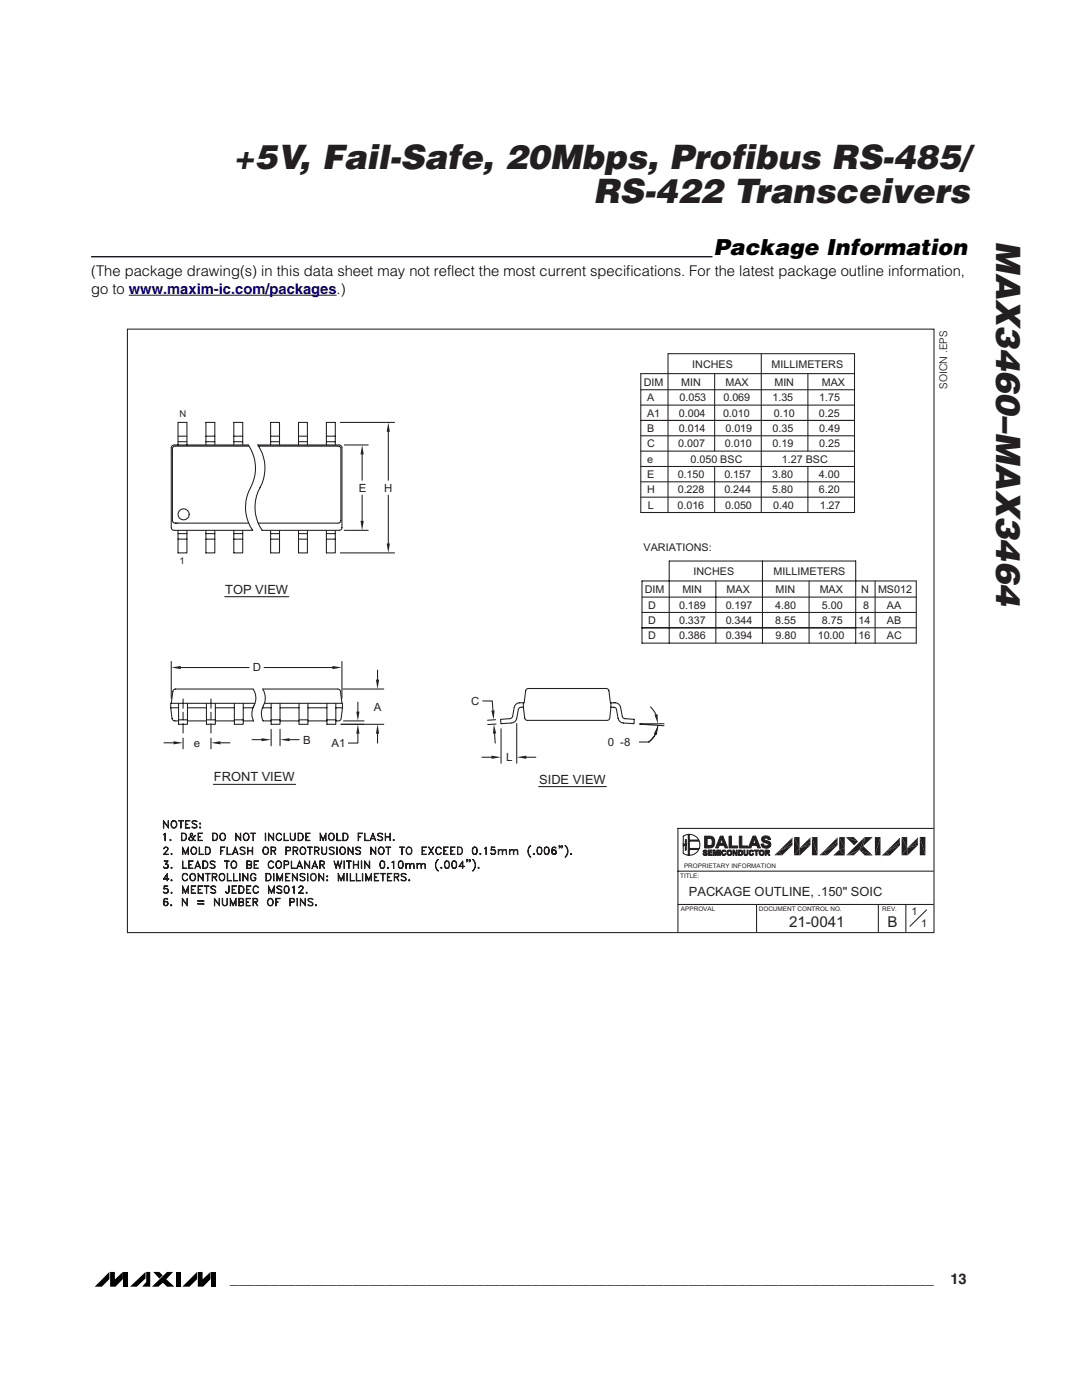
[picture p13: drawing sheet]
<svg xmlns="http://www.w3.org/2000/svg" width="216mm" height="279mm" viewBox="0 0 216 279" stroke-linecap="round" stroke-linejoin="round" font-family="sans-serif">
<defs><g id="words">
<g font-size="6.7" fill="#231f20">
<text x="46.4" y="33.8">+5V, Fail-Safe, 20Mbps, Profibus RS-485/</text>
<text x="118.4" y="40.5">RS-422 Transceivers</text>
<text x="198.8" y="48.1" transform="rotate(90 198.8 48.1)">MAX3460–MAX3464</text>
</g>
<text font-size="4.4" x="142.5" y="50.8">Package Information</text>
<g font-size="3" fill="#231f20">
<text x="157.5" y="184.9">21-0041</text>
<text x="177.1" y="184.9">B</text>
</g>
<g font-size="2.9">
<text x="18.2" y="55.1">(The package drawing(s) in this data sheet may not reflect the most current specifications. For the latest package outline information,</text>
<text x="18.2" y="58.6">go to www.maxim-ic.com/packages.)</text>
</g>
<g font-size="2.9" fill="#231f20">
<text x="45.9" y="256.3">______________________________________________________________________________________</text>
<text x="189.6" y="256.3">13</text>
</g>
<g font-size="2.5" fill="#231f20">
<text x="44.9" y="118.5">TOP VIEW</text>
<text x="42.7" y="156">FRONT VIEW</text>
<text x="107.6" y="156.4">SIDE VIEW</text>
<text x="137.4" y="178.8">PACKAGE OUTLINE, .150&quot; SOIC</text>
</g>
<g font-size="2.3" fill="#231f20">
<text x="71.6" y="98.1">E</text>
<text x="76.6" y="98.1">H</text>
<text x="50.5" y="134">D</text>
<text x="74.6" y="141.8">A</text>
<text x="94" y="140.7">C</text>
<text x="38.7" y="149">e</text>
<text x="60.5" y="148.4">B</text>
<text x="66.2" y="149.1">A1</text>
<text x="121.3" y="148.8">0 -8</text>
<text x="101" y="151.9">L</text>
</g>
<g font-size="2.1" fill="#231f20">
<text x="128.4" y="77">DIM</text>
<text x="135.9" y="77">MIN</text>
<text x="138.1" y="73.5">INCHES</text>
<text x="144.7" y="76.9">MAX</text>
<text x="153.9" y="73.5">MILLIMETERS</text>
<text x="154.5" y="77">MIN</text>
<text x="164" y="76.9">MAX</text>
<text x="129.1" y="83.1">A1</text>
<text x="129.1" y="80.1">A</text>
<text x="135.4" y="83.1">0.004</text>
<text x="135.6" y="80.1">0.053</text>
<text x="144.3" y="83.1">0.010</text>
<text x="144.3" y="80.1">0.069</text>
<text x="154.1" y="80.1">1.35</text>
<text x="154.4" y="83.1">0.10</text>
<text x="163.4" y="83.1">0.25</text>
<text x="163.5" y="80.1">1.75</text>
<text x="129.1" y="86.2">B</text>
<text x="129.1" y="89.2">C</text>
<text x="135.3" y="89.2">0.007</text>
<text x="135.4" y="86.2">0.014</text>
<text x="144.6" y="89.2">0.010</text>
<text x="144.7" y="86.2">0.019</text>
<text x="154.2" y="86.2">0.35</text>
<text x="154.2" y="89.2">0.19</text>
<text x="163.5" y="86.2">0.49</text>
<text x="163.5" y="89.2">0.25</text>
<text x="129.1" y="92.3">e</text>
<text x="129.1" y="95.4">E</text>
<text x="135.2" y="95.4">0.150</text>
<text x="137.8" y="92.3">0.050 BSC</text>
<text x="144.5" y="95.4">0.157</text>
<text x="154.1" y="95.4">3.80</text>
<text x="156" y="92.3">1.27 BSC</text>
<text x="163.4" y="95.4">4.00</text>
<text x="129.1" y="98.4">H</text>
<text x="129.3" y="101.5">L</text>
<text x="135.2" y="101.5">0.016</text>
<text x="135.2" y="98.4">0.228</text>
<text x="144.5" y="98.4">0.244</text>
<text x="144.7" y="101.5">0.050</text>
<text x="154.1" y="98.4">5.80</text>
<text x="154.3" y="101.7">0.40</text>
<text x="163.4" y="98.4">6.20</text>
<text x="163.6" y="101.7">1.27</text>
<text x="128.4" y="109.9">VARIATIONS:</text>
<text x="128.7" y="118.4">DIM</text>
<text x="136.2" y="118.4">MIN</text>
<text x="138.4" y="114.8">INCHES</text>
<text x="145" y="118.3">MAX</text>
<text x="154.4" y="114.8">MILLIMETERS</text>
<text x="154.8" y="118.4">MIN</text>
<text x="163.6" y="118.3">MAX</text>
<text x="171.8" y="118.4">N</text>
<text x="175.2" y="118.4">MS012</text>
<text x="129.3" y="124.5">D</text>
<text x="129.3" y="121.4">D</text>
<text x="135.5" y="121.4">0.189</text>
<text x="135.5" y="124.5">0.337</text>
<text x="144.8" y="121.4">0.197</text>
<text x="144.8" y="124.5">0.344</text>
<text x="154.7" y="121.4">4.80</text>
<text x="154.7" y="124.5">8.55</text>
<text x="164" y="121.4">5.00</text>
<text x="164" y="124.5">8.75</text>
<text x="171.3" y="124.5">14</text>
<text x="172.2" y="121.4">8</text>
<text x="177" y="121.4">AA</text>
<text x="177" y="124.5">AB</text>
<text x="129.3" y="127.6">D</text>
<text x="135.5" y="127.6">0.386</text>
<text x="144.8" y="127.6">0.394</text>
<text x="154.7" y="127.6">9.80</text>
<text x="163.2" y="127.6">10.00</text>
<text x="171.3" y="127.6">16</text>
<text x="177" y="127.6">AC</text>
<text x="181.9" y="182.6">1</text>
<text x="183.8" y="185">1</text>
</g>
<text font-size="2.1" x="189" y="77.6" transform="rotate(-90 189 77.6)">SOICN .EPS</text>
<g font-size="1.9" fill="#231f20">
<text x="35.8" y="83.1">N</text>
<text x="35.8" y="112.6">1</text>
</g>
<g font-size="1.3" fill="#231f20">
<text x="136.5" y="173.2">PROPRIETARY INFORMATION</text>
<text x="135.7" y="175.2">TITLE:</text>
<text x="135.9" y="181.7">APPROVAL</text>
<text x="151.4" y="181.7">DOCUMENT CONTROL NO.</text>
<text x="176" y="181.7">REV.</text>
</g>
</g></defs>
<path d="M21.8 253.8v1.5l-1.5 1.5h-1.4zM22 253.8l.9 .1v1.4l1.6-1.5v1.5l-1.5 1.5h-1zM24.7 253.9h.9v2.9h-.9zM26 256.8l3-3v1.3l-1.7 1.7zM29.2 253.8h.8v3h-1.6l.8-1zM30.6 253.8h1.2l.7 .7-.7 .7zM30.3 256.8l3-3h1.2l-1.3 1.5 1.6 1.5h-1.5l-.8-.8-.9 .8zM35.1 253.9h1v2.9h-1zM39.3 253.8v1.5l-1.5 1.5h-1.4zM39.5 253.9l.9-.1v1.5l1.6-1.5v1.5l-1.5 1.5h-1zM42.2 253.8h.9v3h-.9z" fill="#000"/>
<path d="M18.1 55.6h175.3v146.6h-175.3z" fill-rule="evenodd" fill="#fff"/>
<path d="M25.4 65.7h161v120.4h-161zM135.3 173.9h50.9M186.2 165.3h-50.9v20.6M135.3 180.5h50.9M151 180.5v5.4M175.3 180.5v5.4M180.8 180.5v5.4M184.9 181.6l-3.3 3.3" fill="none" stroke="#231f20" stroke-width=".21"/>
<path d="M166.3 170.7h2.3" fill="none" stroke="#231f20" stroke-width=".2"/>
<g fill="#231f20">
<path d="M172.5 170.7h1.6z"/>
<path d="M176.8 170l.7 .7z"/>
<path d="M176.8 170l.6 .7h-1.1z"/>
<path d="M176 170.7l.8-.7-.5 .7z"/>
<path d="M155.3 169.9l.8 .8z"/>
<path d="M155.3 169.9l.7 .8h-1.1z"/>
<path d="M154.5 170.7l.8-.8-.4 .8z"/>
<path d="M164.3 169.9l.8 .8z"/>
<path d="M164.3 169.9l.7 .8h-1.2z"/>
<path d="M163.5 170.7l.8-.8-.5 .8z"/>
<path d="M170.3 170.7l1.2-1.1z"/>
<path d="M169.2 170.7l2.3-1.1-1.2 1.1z"/>
<path d="M168.9 170.7l2.6-1.1-2.3 1.1z"/>
<path d="M171.5 169.6l2.6 1.1h-1.6z"/>
<path d="M166.3 170.7l1.1-1.1 1.2 1.1z"/>
<path d="M167.4 169.6l1.2-.3v1.4z"/>
<path d="M159.5 169.3l.2 1.4h-.2z"/>
<path d="M159.5 169.3v1.4h-1.1z"/>
<path d="M181 169.3l.1 1.4h-.1z"/>
<path d="M181 169.3v1.4h-1.1z"/>
<path d="M171.5 169.6l.8-.7 1.8 1.8z"/>
<path d="M176.8 170l2.8-1.3-2.1 2z"/>
<path d="M155.3 169.9l2.8-1.2-2 2z"/>
<path d="M159.5 169.3l2.2-.6-2 2z"/>
<path d="M164.3 169.9l2.8-1.2-2 2z"/>
<path d="M181 169.3l2.2-.6-2.1 2z"/>
<path d="M176.8 170l2.8-1.9v.6z"/>
<path d="M164.3 169.9l2.8-1.9v.7z"/>
<path d="M159.5 169.3l2.2-1.3v.7z"/>
<path d="M155.3 169.9l2.8-1.9v.7z"/>
<path d="M181 169.3l2.2-1.3v.7z"/>
<path d="M176.8 170l2.6-2.6 .2 .7z"/>
<path d="M159.5 169.3l2-2 .2 .7z"/>
<path d="M155.3 169.9l2.6-2.6 .2 .7z"/>
<path d="M164.3 169.9l2.6-2.6 .2 .7z"/>
<path d="M181 169.3l2-2 .2 .7z"/>
<path d="M179.4 167.4l.2-.2v.9z"/>
<path d="M158.1 167.1v.9l-.2-.7z"/>
<path d="M166.9 167.3l.2-.2v.9z"/>
<path d="M161.5 167.3l.2-.2v.9z"/>
<path d="M183.2 167.1v.9l-.2-.7z"/>
<path d="M167.4 167.1h1.2v2.2z"/>
<path d="M167.4 167.1l1.2 2.2-1.2 .3z"/>
<path d="M168.7 167.1l2.5 .8-.8 .8z"/>
<path d="M162 167.1h1.1v3.6z"/>
<path d="M162 167.1l1.1 3.6h-1.1z"/>
<path d="M158.4 167.1h1.1v2.2z"/>
<path d="M158.4 167.1l1.1 2.2-1.1 1.4z"/>
<path d="M175.7 167.1v3.6h-1.1z"/>
<path d="M174.6 167.1h1.1l-1.1 3.6z"/>
<path d="M168.7 167.1h1.6l.9 .8z"/>
<path d="M172.6 167.1h1.5l-1.8 1.8z"/>
<path d="M172.5 167.1l-.2 1.8z"/>
<path d="M172.5 167.1l-.2 1.8-.8 .7z"/>
<path d="M168.9 170.7l3.6-3.6-1 2.5z"/>
<path d="M179.9 167.1h1.1v2.2z"/>
<path d="M179.9 167.1l1.1 2.2-1.1 1.4z"/>
<path d="M183.5 167h1.1v3.7z"/>
<path d="M183.5 167l1.1 3.7h-1.1z"/>
</g>
<g fill="none" stroke="#231f20" stroke-width=".21">
<path d="M127.9 77.8h42.6M142.6 74.6v15.4M151.9 70.6v31.7M161.2 74.6v15.4M170.5 74.6h-42.6v27.7h42.6v-31.7h-37.2v31.7M34.4 89l.3-.2h14.8a8.4 8.4 0 0 1 .1 9.3 8.1 8.1 0 0 0 .8 7.7h-15.7l-.3-.1-.2-.4v-15.9zM35.5 88.8v-4.5h1.8v4.5M35.5 87h1.8M35.5 88.1h1.8M41.1 88.8v-4.5h1.8v4.5M41.1 87h1.8M41.1 88.1h1.8"/>
<path d="M46.7 88.8v-4.5h1.7v4.5M46.7 87h1.7M46.7 88.1h1.7M49.7 89h-14.7a.54 .54 0 0 0-.6 .6v14.3a.54 .54 0 0 0 .6 .5h14.6M51.5 88.8h16.2a.54 .54 0 0 1 .5 .6v15.9a.54 .54 0 0 1-.5 .5h-15.4a8.4 8.4 0 0 1 0-9.3 8.3 8.3 0 0 0-.8-7.7zM51.6 89h15.9a.54 .54 0 0 1 .5 .6v14.3a.54 .54 0 0 1-.5 .5h-16M54 88.8v-4.5h1.8v4.5M54 87h1.8M54 88.1h1.8M59.6 88.8v-4.5h1.7v4.5M59.6 87h1.7M59.6 88.1h1.7"/>
<path d="M65.1 88.8v-4.5h1.8v4.5M65.1 87h1.8M65.1 88.1h1.8M127.9 83.9h42.6h-42.6M127.9 96.2h42.6M127.9 80.8h42.6M127.9 87h42.6M127.9 90h42.6M127.9 93.1h42.6M127.9 99.2h42.6M142.6 93.1v9.2M161.2 93.1v9.2"/>
<path d="M35.5 105.8v4.5h1.8v-4.5M35.5 106.5h1.8M35.5 107.6h1.8M41.1 105.8v4.5h1.8v-4.5M41.1 106.5h1.8M41.1 107.6h1.8M44.8 119.1h12.8M46.7 105.8v4.5h1.7v-4.5M46.7 106.5h1.7M46.7 107.6h1.7M54 105.8v4.5h1.8v-4.5M54 106.5h1.8"/>
<path d="M54 107.6h1.8M59.6 105.8v4.5h1.7v-4.5M59.6 106.5h1.7M59.6 107.6h1.7M65.1 105.8v4.5h1.8v-4.5M65.1 106.5h1.8M65.1 107.6h1.8M128.1 115.9h54.7v12.5h-54.7zM128.1 119.2h54.7M142.8 115.9v12.5M152.1 112v16.4M161.4 115.9v12.5"/>
<path d="M174.6 115.9v12.5M36.5 139.5v1.9M42.1 139.5v1.9M96.3 139.9h1.9l.2 1.9M128.1 122.2h54.7M133.5 128.4v-16.4h37.2v16.4M170.7 125.3h-42.6h54.7M34.2 140.4l.3-2.4 .3-.5h15.7a3.6 3.6 0 0 1-.1 3.9 3.1 3.1 0 0 0 .2 2.5h-2.1M35.6 141.3h-1.5l.3 2.3 .3 .2 .9 .1M35.6 140.4v4.2h1.8v-4.2M35.6 143.7h1.8M36.5 142.1v1.6"/>
<path d="M36.5 144.4v1.9M37.4 141.3h3.8M37.4 143.9h3.8M41.2 140.4v4.2h1.8v-4.2M41.2 143.7h1.8M42.1 142.1v1.6M42.1 144.4v1.9M42.6 156.5h16.4M43 141.3h3.8M43 143.9h3.8M46.8 140.4v4.2h1.7v-4.2M46.8 143.7h1.7"/>
<path d="M48.5 141.3h2M50.9 140.4h-16.8v.9M52.4 141.3h1.7M52.8 140.4h15.5v.9M54.1 140.4v4.2h1.8v-4.2M54.1 143.7h1.8M55.9 141.3h3.8M55.9 143.9h3.8M59.7 140.4v4.2h1.7v-4.2M59.7 143.7h1.7M61.4 141.3h3.8M61.4 143.9h3.8"/>
<path d="M65.2 140.4v4.2h1.8v-4.2M65.2 143.7h1.8M67 141.3h1.3l-.3 2.3-.3 .2-.7 .1M68.2 140.4l-.3-2.4-.3-.5h-15.2a3.6 3.6 0 0 1-.1 3.9 3.4 3.4 0 0 0 .2 2.5h1.6M98.7 146.4l.1 1.9M98.9 143.6l-1.6 .1M99 144.5l-1.7 .1M99.9 143.6l.1 .8M104.4 140.3v.8M107.5 157h13.5M121.9 141.1l-.2 2.2-.2 .3-.4 .2-16.1-.1-.3-.4-.3-2.2a.81 .81 0 0 0-.9 .3l-.4 2a1.11 1.11 0 0 1-1 .9l-2.1 .1M121.9 140.3h-.1l-.4-2.6-.5-.3h-15.7l-.3 .5-.3 2.4a1.57 1.57 0 0 0-1.9 .5l-.5 2.4-.4 .2-1.9 .2"/>
<path d="M121.9 141.1v-.8h.6a1.15 1.15 0 0 1 1.3 .9l.5 2 .4 .2 1.8 .2M121.9 141.1l.8 .1 .3 .2 .3 2a1.18 1.18 0 0 0 1.1 .9l2.1 .1M126.5 143.6h.1M126.6 143.6l-.1 .8M32.6 163.8l.9 1.2 .1-1.2v1.5l-.9-1.3-.1 1.3zM32.6 166.5l.4-.2v1.5l-.1-1.4zM32.7 170.5h.9h-1l.8-.9a.29 .29 0 0 0-.1-.5l-.5 .1v.2l-.1-.1 .3-.3 .4 .1 .1 .2v.3l-.8 .9M32.7 175.4h1h-1.1l.8-1.1v1.5l-.1-1.3-.6 .9M32.7 173.1l.2 .1M32.7 178.1l.2 .1M32.8 179.4h.6M32.9 179.4l-.1 .2a.92 .92 0 0 0 .2 1.1"/>
<path d="M33 179.9l-.3 .4M33 172.4a.5 .5 0 0 1 .6 .4 .5 .5 0 0 1-.4 .6 .5 .5 0 0 1-.6-.4h.1a.48 .48 0 0 0 .8 0M33.2 179.9l.3 .4-.3 .4M33.3 172.5l.2 .3v.3l-.2 .1M33.3 177.4a.46 .46 0 0 1 .2 .4 .46 .46 0 0 1-.2 .4M33.3 179.4l.2 .1-.1-.1a.47 .47 0 0 0-.7 .2 .86 .86 0 0 0 .3 1.2 .46 .46 0 0 0 .5-.7 .46 .46 0 0 0-.8 0M33.5 171.9l-.7-.1h.7l-.5 .7M33.5 171.8l-.5 .7h.4l.1 .2M33.5 177.7a.61 .61 0 0 0-.8-.3l.1-.6h.7l-.7 .1v.5a.53 .53 0 0 1 .7 .1 .53 .53 0 0 1-.2 .8 .53 .53 0 0 1-.7-.3l.2 .2a.55 .55 0 0 0 .7-.3M33.9 167.6l.2-.1v.2l-.1 .1zM34 167.6l.1 .1zM34.1 170.4l.2-.1v.2h-.1z"/>
<path d="M34.1 173.2l.2-.1v.1l-.1 .1zM34.1 175.6h.2v.1l-.1 .1zM34.1 178.2l.2-.1v.1l-.1 .1zM34.2 170.4l.1 .1zM34.2 173.2h.1zM34.2 175.6l.1 .1zM34.2 178.2h.1M34.3 164a.56 .56 0 0 1 .6-.2 .56 .56 0 0 1 .4 .5v.4a.58 .58 0 0 1-.6 .6 .58 .58 0 0 1-.6-.6zM34.4 163.9a.51 .51 0 0 1 .8 .4 .66 .66 0 0 1-.6 .9 .79 .79 0 0 1-.2-1.3zM35.6 163.8h1zM36.1 163.8v1.5v-1.5M36.2 166.3h.5a.79 .79 0 0 1 .5 .7 .79 .79 0 0 1-.5 .8h-.5z"/>
<path d="M36.3 166.3a.71 .71 0 0 1 .8 .5 .71 .71 0 0 1-.4 .9h-.4zM36.4 179.3l.9 1.3 .1-1.3v1.5l-1-1.3v1.3zM36.4 169l.6 1.3 .6-1.3v1.5l-.1-1.1-.5 1.1-.5-1.1-.1 1.1zM36.4 171.8l.1 1.4 .8 .1h-.9zM36.4 176.8l.6 1.3 .6-1.3v1.5l-.1-1.1-.5 1.1-.5-1.1-.1 1.1zM36.5 174.5a.52 .52 0 0 1 .5-.2 .52 .52 0 0 1 .4 .4 .54 .54 0 0 0-.6-.3 .54 .54 0 0 0-.4 .5 .65 .65 0 0 0 .7 .8l.3-.3a.54 .54 0 0 1-.6 .4 .54 .54 0 0 1-.4-.6zM37 163.8h.9h-.8v1.4l.8 .1h-.9zM37.1 164.5h.4h-.4M37.6 171.8h.9l-.8 .1v1.3l.8 .1h-.9zM37.7 172.5h.5l-.5 .1M38 166.4h.4M38 174.5a.69 .69 0 0 1 1 .1 .69 .69 0 0 1-.1 1 .69 .69 0 0 1-1-.1 .69 .69 0 0 1 .1-1z"/>
<path d="M38.1 166.3l-.1 .3 .2 .4 .8 .8a1.48 1.48 0 0 1-1-1.5h.4v.3l-.6 .6a.29 .29 0 0 0 .1 .5l.5-.1 .3-.8h.3l-.3 .1M38.2 174.4a.52 .52 0 0 1 .7 .5 .62 .62 0 0 1-.5 .8 .76 .76 0 0 1-.2-1.3zM38.2 176.8h.8l-.8 .1v1.3l.8 .1h-.8zM38.2 169.3l.2-.2a.7 .7 0 0 1 .9 .7 .7 .7 0 0 1-.9 .7l-.3-.5zM38.2 177.5h.5l-.5 .1M38.3 164a.68 .68 0 0 1 1 0l-.4-.2-.5 .2v.3l.7 .2a.4 .4 0 0 1 .1 .7l-.5 .1-.4-.3 .4 .2 .5-.2v-.3l-.8-.4zM38.3 166.3l.1 .3-.2 .2a.7 .7 0 0 0-.6 .7l.3 .3a.9 .9 0 0 0 .9-1M38.4 169.2a.52 .52 0 0 1 .8 .4 .66 .66 0 0 1-.6 .9 .79 .79 0 0 1-.2-1.3zM39 173h.9M39.1 172.9h.7M39.4 171.8l.6 1.5-.6-1.3-.5 1.3zM39.4 179.8l1.3 .1z"/>
<path d="M39.5 166.3h.9h-.8v1.4l.8 .1h-.9zM39.5 174.3l1 1.3v-1.3v1.5l-.9-1.3-.1 1.3zM39.5 176.8h.9l-.8 .1v1.3l.8 .1h-.9zM39.6 167h.4h-.4M39.6 177.5h.4l-.4 .1M39.7 169l.1 1.5h.8h-.9zM39.8 164.3h.2v.1l-.1 .1zM39.8 165.1l.2-.1v.2zM39.9 164.3l.1 .1zM39.9 165.1l.1 .1zM40.5 171.8h.5a.79 .79 0 0 1 .5 .8 .79 .79 0 0 1-.5 .7h-.5zM40.5 171.9h.5a.74 .74 0 0 1 .4 .7 .74 .74 0 0 1-.4 .6h-.5z"/>
<path d="M40.7 176.8l1 .1zM41 169h.5a.79 .79 0 0 1 .5 .8 .79 .79 0 0 1-.5 .7h-.5zM41 174.3l.9 .1zM41 169.1h.5a.74 .74 0 0 1 .4 .7 .74 .74 0 0 1-.4 .7h-.5zM41.2 176.9v1.4v-1.4M41.4 174.4v1.4l.1-1.4M42 171.9l.5-.1 .4 .2-.4-.1-.5 .1v.3l.8 .4 .1 .4a.68 .68 0 0 1-1 0l.4 .1 .5-.1-.1-.4-.7-.4-.1-.3zM42 177a.68 .68 0 0 1 1.1 0l-.4-.1-.6 .1 .1 .3 .6 .3a.37 .37 0 0 1 .1 .6 .71 .71 0 0 1-.9-.1l.4 .1 .6-.1-.1-.4-.7-.3zM42.4 166.3h.5a.79 .79 0 0 1 .5 .7 .79 .79 0 0 1-.5 .8h-.5zM42.4 175l.7-.1v-.5h-.7l-.1 1.4v-1.5l.9 .1 .1 .4-.2 .2-.7 .1M42.5 166.3a.71 .71 0 0 1 .8 .5 .71 .71 0 0 1-.4 .9h-.4zM42.8 175.1l.5 .7-.5-.7"/>
<path d="M42.8 179.3l.9 1.3 .1-1.3v1.5l-1-1.3v1.3zM43.8 174.5a.69 .69 0 0 1 1 .1 .69 .69 0 0 1-.1 1 .69 .69 0 0 1-1-.1 .69 .69 0 0 1 .1-1zM44 169h.9l-.8 .1v1.4zM44 174.4a.55 .55 0 0 1 .8 .5 .65 .65 0 0 1-.6 .8 .79 .79 0 0 1-.2-1.3zM44.1 169.8h.4h-.4M44.1 166.3a.71 .71 0 0 1 .9 .7 .71 .71 0 0 1-.9 .7l-.3-.5v-.4zM44.1 166.4a.51 .51 0 0 1 .8 .4 .66 .66 0 0 1-.6 .9 .79 .79 0 0 1-.2-1.3zM44.3 179.3l.2 1.3 .3 .1 .4-.1 .1-1.3 .1 1.1a.51 .51 0 0 1-.5 .4 .51 .51 0 0 1-.6-.4zM44.8 171.8l.9 .1zM45.2 171.9v1.4l.1-1.4M45.3 169l.1 1.5h.8h-.9zM45.4 174.3v1.4l.8 .1h-.8z"/>
<path d="M45.6 176.8l.1 1.1-.1 .3-.3 .1-.3-.4 .1 .3h.5zM45.9 179.3l.6 1.3 .6-1.3v1.5l-.1-1.2-.5 1.2-.5-1.2-.1 1.2zM46.2 172l.2-.1a.7 .7 0 0 1 .9 .7 .7 .7 0 0 1-.9 .6l-.3-.5zM46.3 176.8h.9l-.8 .1v1.3l.8 .1h-.9zM46.4 172a.49 .49 0 0 1 .8 .4 .66 .66 0 0 1-.5 .8 .71 .71 0 0 1-.6-.5 .71 .71 0 0 1 .3-.7zM46.4 177.5h.4l-.4 .1M46.5 170.2h.9M46.6 174.3l.1 1.4 .8 .1h-.9zM46.6 170.1h.7M46.9 169l.6 1.5-.6-1.2-.5 1.2zM47 166.3l1 1.2v-1.2v1.5l-.9-1.3-.1 1.3zM47.7 176.8h.5a.78 .78 0 0 1 .5 .7 .78 .78 0 0 1-.5 .8h-.5z"/>
<path d="M47.7 176.9a.74 .74 0 0 1 .9 .4 .74 .74 0 0 1-.2 .9h-.7zM47.7 180l.8-.1v-.5h-.8v1.3l.8-.1v-.5h-.8M47.8 174.3l.1 1.5zM48 169.1l.5-.1 .4 .3h-.2a.51 .51 0 0 0-.7 0v.2l.7 .3a.39 .39 0 0 1 .2 .4 .39 .39 0 0 1-.4 .3l-.6-.2 .3 .2 .6-.2-.1-.4-.7-.4-.1-.2zM48.2 180l.4 .3a.39 .39 0 0 1-.4 .5h-.5v-1.5h.5l.3 .1 .1 .4-.4 .3M48.5 174.3l.9 1.3 .1-1.3v1.5l-1-1.3v1.3zM48.8 166.3a.71 .71 0 0 1 .9 .7 .71 .71 0 0 1-.9 .7l-.3-.5v-.4zM48.8 166.4a.51 .51 0 0 1 .8 .4 .66 .66 0 0 1-.6 .9 .79 .79 0 0 1-.2-1.3zM49.1 179.3h.9l-.8 .1v1.3l.8 .1h-.9zM49.2 176.8h.8l-.7 .1v1.3l.7 .1h-.8zM49.2 180h.4l-.4 .1M49.3 177.5h.4l-.4 .1"/>
<path d="M49.3 172.5h.7v-.5l-.7-.1v1.3h.7v-.5l-.7-.1M49.4 169l.1 1.5zM49.5 169.8h.8M49.8 172.5l.4 .3-.1 .4-.3 .1h-.5v-1.5l.8 .2 .1 .3-.4 .3M50 166.3h1zM50.1 174.5a.52 .52 0 0 1 .5-.2 .52 .52 0 0 1 .5 .4 .54 .54 0 0 0-.6-.3 .54 .54 0 0 0-.5 .5v.3a.5 .5 0 0 0 .4 .5 .5 .5 0 0 0 .6-.3v-.2l-.3-.1h.4a.55 .55 0 0 1-.5 .7 .55 .55 0 0 1-.6-.6zM50.3 169l.1 1.5zM50.5 166.3v1.5l.1-1.5M50.6 180l.7-.1v-.5h-.7l-.1 1.4v-1.5h.6l.3 .3-.1 .4-.7 .1M50.6 177a.51 .51 0 0 1 .5-.2 .51 .51 0 0 1 .5 .4 .53 .53 0 0 0-.6-.3 .53 .53 0 0 0-.4 .5 .65 .65 0 0 0 .6 .8l.4-.3a.54 .54 0 0 1-.7 .4 .54 .54 0 0 1-.4-.6zM50.7 171.8h.9l-.8 .1v1.3l.8 .1h-.9zM50.8 172.5h.4l-.4 .1"/>
<path d="M52.6 169.3l.1-.2a.75 .75 0 0 1 .9 .5 .75 .75 0 0 1-.5 .9 .79 .79 0 0 1-.6-.4 .79 .79 0 0 1 .1-.8zM52.7 169.2a.52 .52 0 0 1 .8 .4 .66 .66 0 0 1-.6 .9 .79 .79 0 0 1-.2-1.3zM52.9 166.3l.1 1.5zM53.1 174.3h.5a.79 .79 0 0 1 .5 .8 .79 .79 0 0 1-.5 .7h-.5zM53.1 174.4a.72 .72 0 0 1 .9 .3 .72 .72 0 0 1-.2 .9l-.7 .1zM53.5 179.5a.68 .68 0 0 1 1 .1 .68 .68 0 0 1-.1 1 .68 .68 0 0 1-1-.1 .68 .68 0 0 1 .1-1zM53.6 166.3l.9 1.2 .1-1.2v1.5l-.9-1.3-.1 1.3zM53.6 176.8l.6 1.3 .5-1.3v1.5v-1.1l-.5 1.1-.5-1.1-.1 1.1zM53.7 172l.5-.2 .4 .4a.55 .55 0 0 0-.6-.3 .55 .55 0 0 0-.4 .5 .66 .66 0 0 0 .6 .8l.4-.2a.56 .56 0 0 1-.6 .3 .56 .56 0 0 1-.5-.6zM53.7 179.4a.51 .51 0 0 1 .7 .5 .66 .66 0 0 1-.5 .8 .8 .8 0 0 1-.2-1.3zM54.2 169.8l.7-.1v-.5l-.7-.1-.1 1.4v-1.5l.9 .2v.3l-.1 .3h-.7M54.5 169.8l.5 .7-.4-.7"/>
<path d="M54.6 174.3l.1 1.5zM55 179.3h.9l-.8 .1v1.4zM55.1 180h.4l-.4 .1M55.2 172l.1-.1a.7 .7 0 0 1 .9 .7 .7 .7 0 0 1-.9 .6l-.3-.5zM55.2 174.3l.6 1.3 .6-1.3v1.5l-.1-1.1-.5 1.1-.5-1.1-.1 1.1zM55.2 177a.68 .68 0 0 1 1 0l-.3-.1-.6 .1 .1 .3 .6 .3a.37 .37 0 0 1 .1 .6 .71 .71 0 0 1-.9-.1l.4 .1 .6-.1-.1-.4-.7-.3zM55.3 172a.52 .52 0 0 1 .8 .4 .66 .66 0 0 1-.6 .8 .79 .79 0 0 1-.2-1.2zM55.4 166.3h.4l.4 .3a.53 .53 0 0 0-.6-.3 .53 .53 0 0 0-.4 .5 .66 .66 0 0 0 .6 .9l.4-.3a.54 .54 0 0 1-.7 .4 .54 .54 0 0 1-.4-.6l.1-.6zM56.7 166.3l.1 1.4 .7 .1h-.8zM56.8 172.5h.7v-.5l-.7-.1-.1 1.4v-1.5l.8 .2 .1 .3-.1 .2-.7 .1M56.9 176.9a.48 .48 0 0 1 .7 .2l.1 .3a.63 .63 0 0 1-.6 .9 .9 .9 0 0 1-.2-1.4zM56.9 178.2h.6"/>
<path d="M56.9 176.9h.6M57 174.3h.8l-.8 .1v1.3l.8 .1h-.8zM57 176.9l-.2 .5 .2 .8M57 175h.5l-.5 .1M57.1 169.8l.7-.1v-.5l-.7-.1-.1 1.4v-1.5l.9 .2 .1 .3-.2 .3h-.7M57.4 176.9l.2 .5-.2 .8M57.9 166.3l.2 1.2 .2 .2 .5-.2v-1.2l.1 1a.51 .51 0 0 1-.5 .5 .51 .51 0 0 1-.5-.5zM57.9 180l.7-.1v-.5h-.7l-.1 1.4v-1.5h.7l.2 .1v.5l-.8 .2M58.1 171.8l.1 1.4 .8 .1h-.9zM58.3 174.3l1 1.3 .1-1.3v1.5l-1-1.3-.1 1.3zM58.3 177.1l.4-.3v1.5l-.1-1.4zM58.6 169.8l.7-.1v-.5l-.7-.1-.1 1.4v-1.5l.9 .2v.3l-.1 .3h-.7"/>
<path d="M58.9 169.8l.5 .7-.4-.7M59.3 179.3l.1 1.5zM59.4 173h.8M59.4 172.9h.7M59.5 166.3h.5a.79 .79 0 0 1 .5 .7 .79 .79 0 0 1-.5 .8h-.5zM59.6 166.3a.71 .71 0 0 1 .8 .5 .71 .71 0 0 1-.4 .9h-.4zM59.6 178.2l1 .1h-1l.8-1.1-.2-.3h-.4l-.1 .3-.1-.1 .3-.3h.3l.2 .1v.5l-.8 .9M59.8 171.8l.6 1.5-.6-1.3-.6 1.3zM59.9 174.5a.68 .68 0 0 1 1 0l-.4-.1-.6 .1 .1 .3 .6 .3a.37 .37 0 0 1 .1 .6 .71 .71 0 0 1-.8-.1l.3 .1 .6-.1-.1-.4-.7-.3zM59.9 179.3l1 1.3v-1.3v1.5l-.9-1.3-.1 1.3zM60 169.3l.1-.2a.71 .71 0 0 1 .9 .7 .71 .71 0 0 1-.9 .7l-.2-.5zM60.1 169.2a.52 .52 0 0 1 .8 .4 .66 .66 0 0 1-.5 .9 .79 .79 0 0 1-.3-1.3z"/>
<path d="M60.8 171.8l.9 1.3 .1-1.3v1.5l-.9-1.3-.1 1.3zM61 166.3h.9h-.8v1.4l.8 .1h-.9zM61.1 167h.4h-.4M61.1 178.2l.1-.1 .1 .1-.1 .1zM61.2 178.2h.1M61.4 169l.9 .1zM61.4 174.3v1.5zM61.4 179.5a.67 .67 0 0 1 1.1 0l-.4-.1-.6 .1 .1 .3 .6 .3a.37 .37 0 0 1 .2 .4 .37 .37 0 0 1-.3 .3l-.5-.1-.2-.1h.2a.51 .51 0 0 0 .8 0l-.1-.4-.7-.3zM61.8 169.1v1.4l.1-1.4M62.1 174.5a.69 .69 0 0 1 1 .1 .69 .69 0 0 1-.1 1 .69 .69 0 0 1-1-.1 .69 .69 0 0 1 .1-1zM62.2 174.4a.55 .55 0 0 1 .8 .5 .65 .65 0 0 1-.5 .8 .79 .79 0 0 1-.3-1.3zM62.4 173h.8"/>
<path d="M62.5 172.9h.7M62.8 169.8l.7-.1v-.5l-.7-.1-.1 1.4v-1.5l.8 .1 .2 .2-.2 .5h-.7M62.8 171.8l.6 1.5-.6-1.3-.6 1.3zM63.2 169.8l.5 .7-.5-.7M63.6 174.3l.9 1.3 .1-1.3v1.5l-.9-1.3-.1 1.3zM63.9 166.3l.6 1.2 .5-1.2v1.5v-1.2l-.5 1.2-.5-1.2-.1 1.2zM63.9 172.5h.7v-.5l-.7-.1-.1 1.4v-1.5l.9 .2 .1 .3-.2 .2-.7 .1M64.2 169l.1 1.3 .3 .2 .4-.2 .1-1.3 .1 1.1a.51 .51 0 0 1-.5 .4 .51 .51 0 0 1-.5-.4zM64.3 172.6l.5 .7-.5-.7M65.2 174.9l.1-.1 .1 .1-.1 .1zM65.2 175.6h.1l.1 .1-.1 .1zM65.3 174.9h.1"/>
<path d="M65.3 175.6v.1zM65.7 166.5l.1-.2a.7 .7 0 0 1 .9 .7 .7 .7 0 0 1-.9 .7l-.2-.5zM65.7 169.3l.4-.3 .5 .1 .1 .2h-.1a.51 .51 0 0 0-.8 0v.2l.7 .3a.39 .39 0 0 1 .2 .4 .39 .39 0 0 1-.4 .3l-.6-.2 .4 .2 .5-.2v-.3l-.8-.5zM65.8 166.4a.52 .52 0 0 1 .8 .4 .66 .66 0 0 1-.5 .9 .79 .79 0 0 1-.3-1.3zM66.6 171.8l.5 1.3 .3-1.3 .4 1.3 .4-1.3-.4 1.5-.4-1.3-.3 1.3zM67.2 166.3l.1 1.4 .8 .1h-.9zM67.2 169l.1 1.5zM67.5 174.3l.6 1.3 .6-1.3v1.5l-.1-1.1-.5 1.1-.5-1.1-.1 1.1zM68.1 169.1a.71 .71 0 0 1 .9 .7 .71 .71 0 0 1-.9 .7l-.3-.5v-.4zM68.1 169.2a.51 .51 0 0 1 .8 .4 .66 .66 0 0 1-.6 .9 .79 .79 0 0 1-.2-1.3zM68.4 166.3h.5a.79 .79 0 0 1 .6 .7 .79 .79 0 0 1-.6 .8h-.5zM68.5 166.3h.4a.74 .74 0 0 1 .5 .7 .74 .74 0 0 1-.5 .7h-.4z"/>
<path d="M68.7 171.8v1.5zM69.2 171.8l.9 .1zM69.2 174.3l.1 1.5zM69.4 169l1 1.3 .1-1.3v1.5l-1-1.2-.1 1.2zM69.6 171.9v1.4l.1-1.4M69.9 174.3l.1 1.4 .7 .1h-.8zM70.5 171.8l.1 1.5zM70.6 172.5h.9M70.6 172.6h.9M71.1 169.1l.5-.1 .4 .3h-.2a.51 .51 0 0 0-.7-.1v.3l.7 .3a.39 .39 0 0 1 .2 .4 .39 .39 0 0 1-.4 .3l-.6-.2 .3 .2 .6-.2-.1-.4-.8-.4v-.2zM71.1 174.3l.1 1.4 .8 .1h-.9zM71.5 171.8v1.5z"/>
<path d="M71.5 166.3h.8h-.8v1.5zM71.5 167h.5h-.5M72.1 171.8l.1 1.5zM72.3 174.3l.1 1.5zM72.8 166.3v1.4l.8 .1h-.8zM72.8 171.8l.9 1.3 .1-1.3v1.5l-1-1.3v1.3zM73 174.3l.6 1.3 .5-1.3v1.5v-1.1l-.5 1.1-.5-1.1-.1 1.1zM74 169l.9 1.3 .1-1.3v1.5l-.9-1.2-.1 1.2zM74 167.4h.9M74.1 167.3h.7M74.4 166.3l.6 1.5-.6-1.3-.6 1.3zM74.7 174.3h.9l-.8 .1v1.3l.8 .1h-.9z"/>
<path d="M74.8 175h.4l-.4 .1M75.5 166.3h.5l.4 .2h-.2a.51 .51 0 0 0-.8 0l.1 .3 .7 .2a.39 .39 0 0 1 .2 .5 .39 .39 0 0 1-.4 .3l-.5-.1-.1-.2h.1a.51 .51 0 0 0 .8 0l-.1-.4-.8-.3v-.3zM75.8 169.1a.71 .71 0 0 1 .9 .7 .71 .71 0 0 1-.9 .7l-.3-.5v-.4zM75.8 169.2a.51 .51 0 0 1 .8 .4 .66 .66 0 0 1-.6 .9 .79 .79 0 0 1-.2-1.3zM75.9 174.3l1 .1zM76 171.9a.53 .53 0 0 1 .7 .2l.1 .4a.66 .66 0 0 1-.6 .8 .98 .98 0 0 1-.2-1.4zM76 173.2h.6M76 172h.6M76.1 171.9l-.2 .6 .2 .7M76.4 174.4v1.4v-1.4M76.5 171.9l.2 .6-.2 .7M76.9 166.3v1.5z"/>
<path d="M76.9 167h.9M77 169l1 .1zM77.3 173.2l.2-.1v.1l-.1 .1zM77.3 174.3h.9l-.8 .1v1.3l.8 .1h-.9zM77.4 173.2h.1zM77.4 175h.4l-.4 .1M77.5 169.1v1.4v-1.4M77.8 166.3l.1 1.5zM78.2 172.1l.4-.3v1.5l-.1-1.3zM78.5 167.6l.1 .1zM78.5 167.5l.2 .1-.1 .2-.1-.1zM78.7 175l.8-.1v-.5h-.8v1.4v-1.5l.8 .1 .1 .4-.1 .2-.8 .1"/>
<path d="M79.1 175.1l.5 .7-.4-.7M79.7 171.9a.54 .54 0 0 1 .7 .2l.1 .4a.66 .66 0 0 1-.6 .8 .98 .98 0 0 1-.2-1.4zM79.7 173.2h.6M79.7 172h.6M79.8 169l.9 .1zM79.8 171.9a1.07 1.07 0 0 0 0 1.3M80 174.5a.68 .68 0 0 1 1 0l-.3-.1-.6 .1 .1 .3 .6 .3a.37 .37 0 0 1 .1 .6 .71 .71 0 0 1-.9-.1l.4 .1 .6-.1-.1-.4-.7-.3zM80.2 169.1v1.4l.1-1.4M80.2 171.9l.2 .6-.2 .7M81 172.3v1zM81 172.6l.4-.3 .4 .1v.9l-.1-.8-.3-.1zM81.3 169.1a.71 .71 0 0 1 .9 .7 .71 .71 0 0 1-.9 .7l-.3-.5v-.4z"/>
<path d="M81.3 169.2a.51 .51 0 0 1 .8 .4 .66 .66 0 0 1-.4 .9 .72 .72 0 0 1-.6-.6 .72 .72 0 0 1 .2-.7zM81.6 175.6l.2 .1-.2 .1zM81.6 175.6l.1 .1zM81.8 172.6l.4-.3 .4 .1v.9v-.7a.3 .3 0 0 0-.5-.1zM83.2 172.3l.1 1zM83.5 172.4h.5l.1 .9-.2-.8-.3-.1-.3 .2zM84.2 169h.9l-.8 .1v1.4h.8h-.9zM84.3 169.8h.4h-.4M84.3 172.4h.5l.1 .9-.2-.8-.3-.1-.3 .2zM85.5 169l1 1.5zM86.4 169l-.9 1.5zM87.2 169.1l.2-.1a.5 .5 0 0 1 .6 .4 .53 .53 0 0 0-.6-.3 .53 .53 0 0 0-.4 .5 .66 .66 0 0 0 .7 .9l.3-.3a.56 .56 0 0 1-.6 .3 .56 .56 0 0 1-.5-.5v-.4z"/>
<path d="M87.2 171.7l.3-.2a1.48 1.48 0 0 0 0 2.3 1.41 1.41 0 0 1-.3-2.1zM88 173.2h.2l-.2 .1zM88 173.2h.1zM88.5 169h.9l-.8 .1v1.4h.8h-.9zM88.6 169.8h.4h-.4M88.9 171.9a.54 .54 0 0 1 .7 .2l.1 .4a.66 .66 0 0 1-.6 .8 .98 .98 0 0 1-.2-1.4zM88.9 173.2h.6M88.9 172h.6M89 171.9a1.07 1.07 0 0 0 0 1.3M89.4 171.9l.2 .6-.2 .7M89.9 169h.9l-.8 .1v1.4h.8h-.9zM90 169.8h.4h-.4"/>
<path d="M90.3 171.9a.53 .53 0 0 1 .7 .2l.1 .4a.66 .66 0 0 1-.6 .8 .98 .98 0 0 1-.2-1.4zM90.3 173.2h.6M90.3 172h.6M90.4 171.9l-.2 .6 .2 .7M90.8 171.9l.2 .6-.2 .7M91.3 169h.5a.79 .79 0 0 1 .5 .8 .79 .79 0 0 1-.5 .7h-.5zM91.3 169.1a.75 .75 0 0 1 .9 .3 .75 .75 0 0 1-.1 .9l-.8 .2zM91.6 172.9l1 .1h-1l.7-1.2v1.5v-1.3l-.7 1M93.1 171.6l.1 .1zM93.2 172l.1-.3h-.2v-.2l.2 .1v.2l-.2 .2M93.2 171.7l.1 .1M93.6 171.6l.1 .1z"/>
<path d="M93.7 172l.1-.3h-.2v-.2l.2 .1v.2l-.2 .2M93.7 171.7l.1 .1M94.3 171.5a1.39 1.39 0 0 1 0 2.3 1.53 1.53 0 0 0 0-2.3zM94.4 169.1a.52 .52 0 0 1 .8 .2v.4a.66 .66 0 0 1-.5 .8 .98 .98 0 0 1-.3-1.4zM94.4 170.4h.6M94.4 169.2h.6M94.5 169.1l-.2 .6 .2 .8M94.9 169.1l.3 .6-.3 .8M95.4 173.2h.2l-.2 .1zM95.4 173.2h.1zM95.7 170.4l.2-.1 .1 .2h-.2zM95.8 170.4l.1 .1z"/>
<path d="M96.7 169.3l.3-.3v1.5v-1.3zM98 170.3l.2 .2M98.5 169.6a.46 .46 0 0 1 .3 .4 .46 .46 0 0 1-.3 .5M98.8 169.9a.58 .58 0 0 0-.8-.2v-.7h.8l-.7 .1-.1 .5a.54 .54 0 0 1 .8 .1 .54 .54 0 0 1-.1 .8 .54 .54 0 0 1-.8-.2h.1a.47 .47 0 0 0 .4 .2 .47 .47 0 0 0 .4-.3M99.4 169.5l.1 1zM99.5 169.8a.53 .53 0 0 1 .7-.2l.1 .9-.1-.7a.3 .3 0 0 0-.5-.1zM100.3 169.8a.53 .53 0 0 1 .7-.2l.1 .9-.1-.7a.3 .3 0 0 0-.5-.1zM101.7 169.5v1zM101.7 169.8a.54 .54 0 0 1 .7-.2l.1 .9-.1-.8-.3-.1zM102.5 169.8a.53 .53 0 0 1 .7-.2l.1 .9-.1-.7a.3 .3 0 0 0-.5-.1zM105.7 168.9l.2-.1a1.53 1.53 0 0 0 0 2.2 1.46 1.46 0 0 1-.2-2.1zM106.4 170.4l.2 .1h-.1z"/>
<path d="M106.5 170.4l.1 .1zM107.3 169.1a.53 .53 0 0 1 .8 .2v.4a.66 .66 0 0 1-.5 .8 .98 .98 0 0 1-.3-1.4zM107.3 170.4h.6M107.3 169.2h.6M107.4 169.1l-.2 .6 .2 .8M107.9 169.1l.2 .6-.2 .8M108.8 169.1a.56 .56 0 0 1 .7 .2l.1 .4a.66 .66 0 0 1-.4 .8h-.2a.96 .96 0 0 1-.2-1.4zM108.8 170.4h.6M108.8 169.2h.6M108.9 169.1l-.3 .6 .3 .8M109.3 169.1a1.07 1.07 0 0 1 0 1.4M110.2 170.2l.3 .3 .5-.3"/>
<path d="M110.2 170l.3-.3 .5 .3M110.3 169.2h.6M110.4 169.1l-.2 .2a.89 .89 0 0 0 .2 1.2M110.4 169.7l-.2 .3M110.7 169.7a.43 .43 0 0 1 .2 .6l-.2 .2M110.8 169.1l.2 .2-.1-.2a.54 .54 0 0 0-.7 .2 .86 .86 0 0 0 .3 1.2 .48 .48 0 0 0 .5-.6 .48 .48 0 0 0-.8-.1M111.6 168.8l.1 .1zM111.7 169.2v-.3l-.1 .1v-.2h.1v.2l-.2 .3M111.7 169h.1M112.1 168.9h.1M112.2 169.2l.1-.3h-.3l.1-.1 .2 .2-.3 .3M112.2 169h.1"/>
<path d="M112.8 168.8a1.39 1.39 0 0 1 0 2.2 1.52 1.52 0 0 0 0-2.2zM113.8 170.4l.3 .1h-.2zM113.9 170.4l.1 .1zM136.3 166.9l1-.4v4.2l-1-.4v-1.6h.5v.9h.1v-2h-.1v.9h-.5zM137.6 169.5h1.8a2.11 2.11 0 0 1-1.8 1.2zM137.6 166.5a2.16 2.16 0 0 1 1.8 1.2h-1.8zM137.6 167.9h1.9l.1 .5-.1 .9h-1.9zM32.7 180.4l.3 .3 .5-.3M32.7 180.2l.3-.3 .3 .1 .2 .2M34.1 180.6l.1 .1zM34.1 180.6h.2l-.1 .2-.1-.1zM39.4 180.4h1.3z"/>
<path d="M50.9 180.1l.5 .7-.4-.7M63 180.6h.1l.1 .1zM63 180.7h.1"/>
<circle cx="36.6" cy="102.7" r="1.11"/>
</g>
<g fill="#231f20" stroke="#231f20" stroke-width=".2">
<path d="M141.3 167.3l1-.2 .3 .4v.9l-.2 .5-1.3-.1a.85 .85 0 0 0 1-.3 .85 .85 0 0 0-.1-1.1z"/>
<path d="M140.6 166.9h1.4l.3 .2-1.2 .2v1.5l1.3 .1-.1 .1a1.96 1.96 0 0 1-1.7 .2z"/>
<path d="M143.7 166.9h.5l-.6 1.4 .9 .4h-1l-.2 .5h-.5z"/>
<path d="M144.2 166.9l1 2.3h-.5l-.2-.5-.9-.4h.7l-.3-.9z"/>
<path d="M145.5 166.9h.5v1.9h1.2v.4h-1.7z"/>
<path d="M147.5 166.9h.5v1.9h1.2v.4h-1.7z"/>
<path d="M150.2 166.9h.6l-.6 1.4 .8 .4h-1l-.2 .5h-.5z"/>
<path d="M150.8 166.9l.9 2.3h-.5l-.2-.5-.8-.4h.6l-.3-.9z"/>
<path d="M151.9 168.5l.4-.1 .2 .4 1.2 .1a1.05 1.05 0 0 1-1.1 .4 1.05 1.05 0 0 1-.7-.8z"/>
<path d="M152 167.2h.8l-.3 .1v.3l.8 .3a.68 .68 0 0 1 .4 1h-.8l.3-.1 .1-.4-.6-.2a.73 .73 0 0 1-.7-1z"/>
<path d="M152 167.1a1 1 0 0 1 1.7 .5h-.4l-.2-.3z"/>
<path d="M140.3 170.4l.8 .2a.47 .47 0 0 1-.5 .1 .47 .47 0 0 1-.3-.3z"/>
<path d="M140.3 169.8h.4l-.2 .1 .2 .1a.38 .38 0 0 1 .3 .2 .38 .38 0 0 1 .1 .4h-.4l.2-.1a.36 .36 0 0 0-.5-.4z"/>
<path d="M140.3 169.8h.1a.45 .45 0 0 1 .7 .2z"/>
<path d="M141.3 169.6h.8v.2h-.6v.3h.6v.1h-.6v.3h.6v.2h-.8z"/>
<path d="M143 169.6h.4l-.3 .3-.2 .8h-.2z"/>
<path d="M143.4 169.6v1.1h-.3v-.8z"/>
<path d="M142.3 169.6h.3l-.1 1.1h-.2z"/>
<path d="M142.6 169.6l.3 .8-.2 .3-.2-.8z"/>
<path d="M143.6 169.6h.2v1.1h-.2z"/>
<path d="M144.1 170.6l.5-.1 .1-.2 .2 .1-.3 .3z"/>
<path d="M144.1 169.8h.3a.39 .39 0 0 0-.2 .4 .39 .39 0 0 0 .2 .4l-.4-.1v-.5z"/>
<path d="M144.1 169.8a.49 .49 0 0 1 .8 .2z"/>
<path d="M145.2 169.8h.4l-.3 .2v.5l.6 .1a.55 .55 0 0 1-.7 0 .55 .55 0 0 1 0-.8z"/>
<path d="M145.2 169.8a.55 .55 0 0 1 .8 0 .55 .55 0 0 1-.1 .8h-.3a.38 .38 0 0 0 .2-.4 .38 .38 0 0 0-.2-.4z"/>
<path d="M146.9 169.6h.2v1.1h-.2z"/>
<path d="M146.2 169.6h.3v1.1h-.3z"/>
<path d="M146.5 169.6l.4 .8v.3l-.4-.7z"/>
<path d="M147.6 169.8l.6 .1-.1 .7-.6-.1 .5-.1v-.4z"/>
<path d="M147.3 169.6l.8 .2h-.6v.7l.6 .1-.1 .1h-.7z"/>
<path d="M148.4 169.6h.2v.8l.2 .2h-.3z"/>
<path d="M149.1 169.6h.2v.8a.45 .45 0 0 1-.3 .3 .45 .45 0 0 1-.5-.1l.6-.2z"/>
<path d="M149.6 170.6l.5-.1 .1-.2 .2 .1-.3 .3z"/>
<path d="M149.6 169.8h.4l-.3 .2v.4l.3 .2-.5-.1v-.3z"/>
<path d="M149.6 169.8a.48 .48 0 0 1 .8 .2z"/>
<path d="M150.5 169.6h.9v.2h-.4v.9h-.2v-.9h-.3z"/>
<path d="M151.6 169.8h.4a.38 .38 0 0 0-.3 .4 .38 .38 0 0 0 .3 .4h.4a.55 .55 0 0 1-.8 0 .55 .55 0 0 1-.1-.7z"/>
<path d="M151.6 169.8a.56 .56 0 0 1 .8 0 .56 .56 0 0 1 0 .8h-.4l.3-.2-.1-.5z"/>
<path d="M152.9 170.3l.4-.1 .3 .5h-.2z"/>
<path d="M153.1 169.8h.4v.3h-.6l.4-.1v-.1z"/>
<path d="M152.7 169.6l.8 .2h-.6v.3h.6l-.6 .2v.4h-.2z"/>
</g>
<g fill="#231f20">
<path d="M98.5 144.5l.5 1.9h-.6z"/>
<path d="M98 141.8h.7l-.2 1.9z"/>
</g>
<path d="M67.9 84.3h10.8M77.5 86.2v9.6M77.5 98.8v9.7M67.9 110.3h10.8" fill="none" stroke="#231f20" stroke-width=".21"/>
<g fill="#231f20">
<path d="M77.5 84.3l.3 1.9h-.6z"/>
<path d="M77.2 108.5h.6l-.3 1.8z"/>
</g>
<path d="M68.7 88.8h4.8M72.3 90.7v5.1M72.3 98.8v5.2M68.7 105.8h4.8" fill="none" stroke="#231f20" stroke-width=".21"/>
<g fill="#231f20">
<path d="M72.3 88.8l.3 1.9h-.7z"/>
<path d="M71.9 104h.7l-.3 1.8z"/>
</g>
<path d="M32.7 148.2h1.9M36.5 147.3v2.1M42.1 147.3v2.1M44 148.2h1.9" fill="none" stroke="#231f20" stroke-width=".21"/>
<g fill="#231f20">
<path d="M42.1 148.2l1.9-.3v.7z"/>
<path d="M34.6 147.9l1.9 .3-1.9 .4z"/>
</g>
<path d="M50.3 147.6h1.9M54.1 145.5v3.3M55.9 145.5v3.3M57.8 147.6h1.9" fill="none" stroke="#231f20" stroke-width=".21"/>
<g fill="#231f20">
<path d="M52.2 147.3l1.9 .3-1.9 .3z"/>
<path d="M55.9 147.6l1.9-.3v.6z"/>
</g>
<path d="M68 144.6h4.6M68.5 143.9h4.1M71.4 146.4v1.9h-1.9M71.4 140.1v1.9" fill="none" stroke="#231f20" stroke-width=".21"/>
<g fill="#231f20">
<path d="M71.1 142h.6l-.3 1.9z"/>
<path d="M71.4 144.6l.3 1.8h-.6z"/>
</g>
<path d="M68.4 137.5h8.2M75.3 133.7v1.9M68 144.6h8.6M75.3 146.4v1.9" fill="none" stroke="#231f20" stroke-width=".21"/>
<g fill="#231f20">
<path d="M75.3 144.6l.4 1.8h-.7z"/>
<path d="M75 135.6h.7l-.4 1.9z"/>
</g>
<path d="M34.2 132v7.4M36.1 133.2h13.6M52.7 133.2h13.6M68.2 132v7.4" fill="none" stroke="#231f20" stroke-width=".21"/>
<g fill="#231f20">
<path d="M66.3 132.9l1.9 .3-1.9 .3z"/>
<path d="M34.2 133.2l1.9-.3v.6z"/>
</g>
<path d="M127.7 144.5l4.8 .3M127.7 144.4h4.8M129.8 141.1l1.1 1.5M130.8 146.6l-1.3 1.4M131.3 144.8a4.7 4.7 0 0 1-1.8 3.3h-1.9" fill="none" stroke="#231f20" stroke-width=".21"/>
<g fill="#231f20">
<path d="M131.3 144.8l-.2 1.9-.6-.2z"/>
<path d="M130.6 142.7l.6-.2 .1 1.9z"/>
</g>
<path d="M96.2 151.1h1.9M100 145.4v6.9M103.1 144.4v7.9M105 151.1h1.9" fill="none" stroke="#231f20" stroke-width=".21"/>
<g fill="#231f20">
<path d="M98.1 150.8l1.9 .3-1.9 .3z"/>
<path d="M103.1 151.1l1.9-.3v.6z"/>
</g>
<path d="M18.2 51.2h124" fill="none" stroke="#000" stroke-width=".26"/>
<path d="M25.7 58.9h41.5" fill="none" stroke="#1c1c1c" stroke-width=".2"/>
<use href="#words"/>
</svg>
